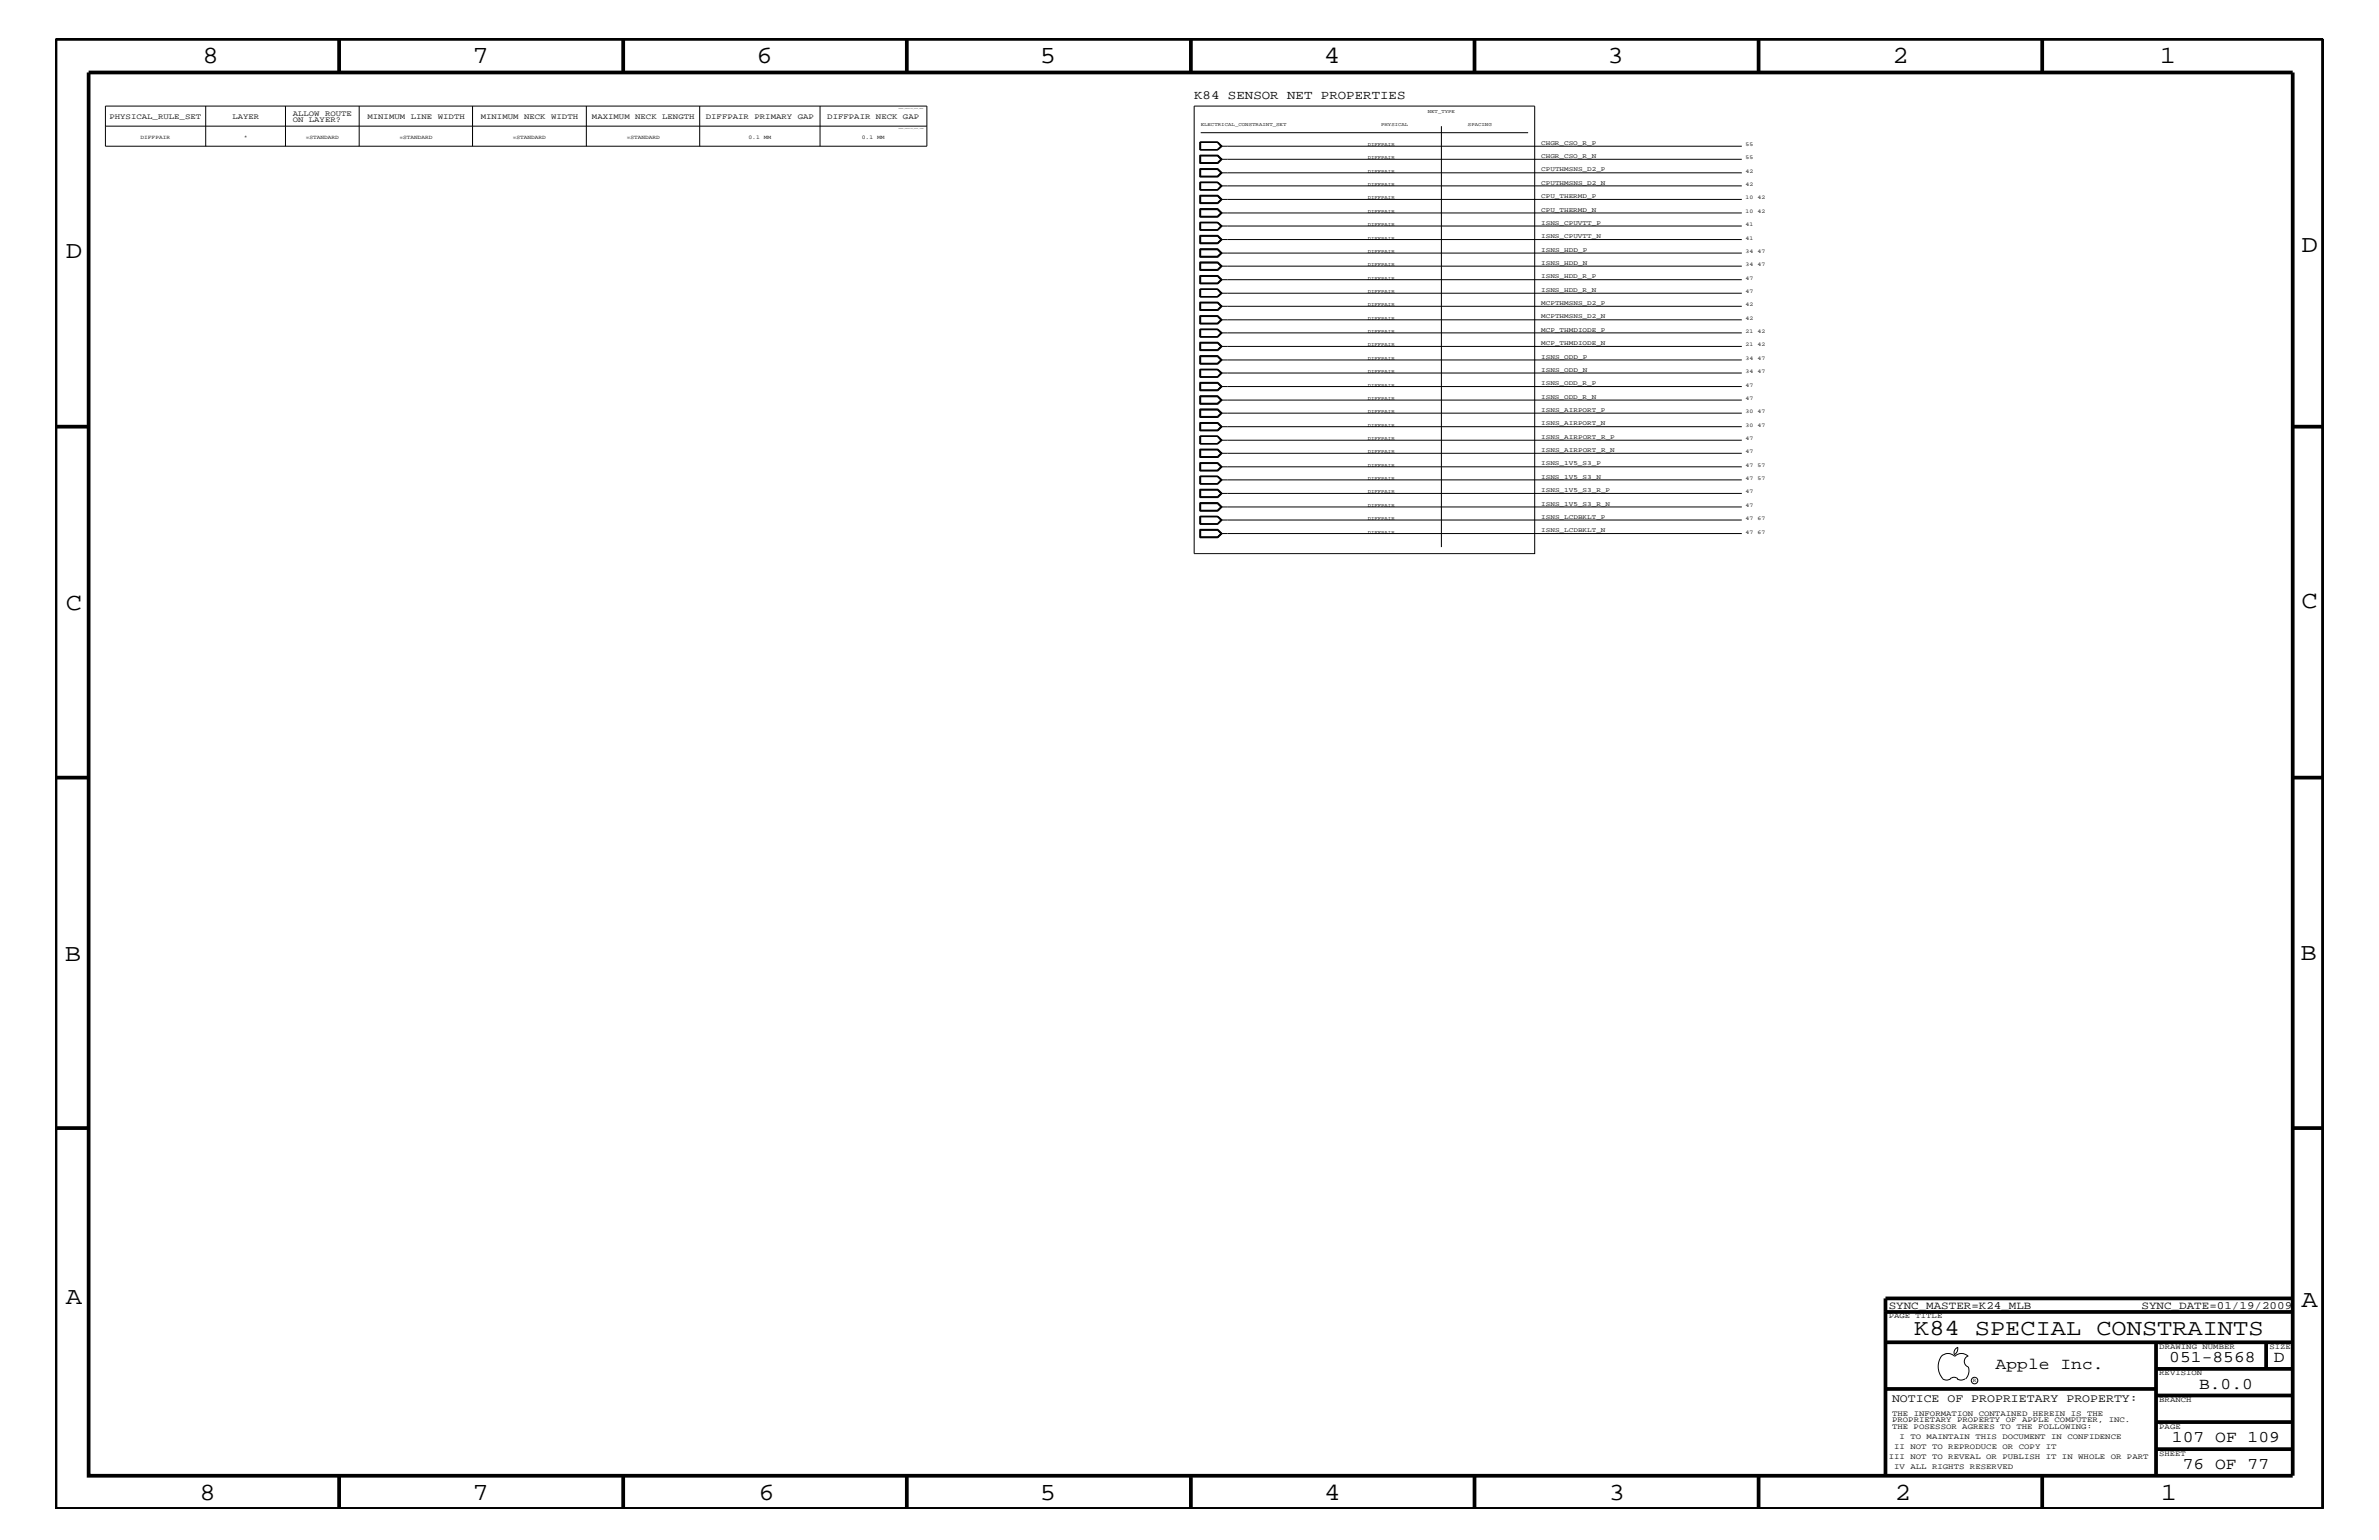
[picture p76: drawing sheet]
<svg xmlns="http://www.w3.org/2000/svg" width="432mm" height="279mm" viewBox="0 0 432 279" stroke-linecap="round" stroke-linejoin="round" font-family="sans-serif">
<defs><g id="words">
<g font-size="4.5">
<text x="36.7" y="11.5">8</text>
<text x="85.8" y="11.5">7</text>
<text x="137.3" y="11.5">6</text>
<text x="188.7" y="11.5">5</text>
<text x="240.3" y="11.5">4</text>
<text x="291.8" y="11.5">3</text>
<text x="343.5" y="11.5">2</text>
<text x="392" y="11.5">1</text>
<text x="11.9" y="46.8">D</text>
<text x="417.7" y="45.7">D</text>
<text x="11.9" y="110.6">C</text>
<text x="417.7" y="110.3">C</text>
<text x="11.8" y="174.3">B</text>
<text x="417.6" y="174.2">B</text>
<text x="11.9" y="236.7">A</text>
<text x="417.7" y="237.1">A</text>
<text x="36.2" y="272.1">8</text>
<text x="85.8" y="272.1">7</text>
<text x="137.7" y="272.1">6</text>
<text x="188.7" y="272.1">5</text>
<text x="240.4" y="272.1">4</text>
<text x="292" y="272.1">3</text>
<text x="343.9" y="272.1">2</text>
<text x="392.2" y="272.1">1</text>
</g>
<text font-size="4.1" x="347.4" y="242.3">K84 SPECIAL CONSTRAINTS</text>
<g font-size="3">
<text x="362.2" y="248.4">Apple Inc.</text>
<text x="393.7" y="247.1">051-8568</text>
<text x="399.2" y="252">B.0.0</text>
<text x="412.7" y="247.1">D</text>
<text x="394.2" y="261.6">107 OF 109</text>
<text x="396.2" y="266.6">76 OF 77</text>
</g>
<text font-size="2.3" x="216.7" y="18">K84 SENSOR NET PROPERTIES</text>
<text font-size="2.1" x="343.4" y="254.4">NOTICE OF PROPRIETARY PROPERTY:</text>
<g font-size="2">
<text x="342.8" y="237.4">SYNC_MASTER=K24_MLB</text>
<text x="388.7" y="237.4">SYNC_DATE=01/19/2009</text>
</g>
<g font-size="1.4">
<text x="19.9" y="21.6">PHYSICAL_RULE_SET</text>
<text x="42.2" y="21.6">LAYER</text>
<text x="53.1" y="21">ALLOW ROUTE</text>
<text x="53.1" y="22.2">ON LAYER?</text>
<text x="66.7" y="21.6">MINIMUM LINE WIDTH</text>
<text x="87.2" y="21.6">MINIMUM NECK WIDTH</text>
<text x="107.4" y="21.6">MAXIMUM NECK LENGTH</text>
<text x="128.1" y="21.6">DIFFPAIR PRIMARY GAP</text>
<text x="150.2" y="21.6">DIFFPAIR NECK GAP</text>
<text x="342.8" y="239.2">PAGE TITLE</text>
<text x="391.9" y="244.7">DRAWING NUMBER</text>
<text x="411.9" y="244.7">SIZE</text>
<text x="391.9" y="249.5">REVISION</text>
<text x="343.4" y="256.8">THE INFORMATION CONTAINED HEREIN IS THE</text>
<text x="391.9" y="254.4">BRANCH</text>
<text x="343.4" y="259.3">THE POSESSOR AGREES TO THE FOLLOWING:</text>
<text x="343.4" y="258">PROPRIETARY PROPERTY OF APPLE COMPUTER, INC.</text>
<text x="343.8" y="262.9">II NOT TO REPRODUCE OR COPY IT</text>
<text x="344.8" y="261.1">I TO MAINTAIN THIS DOCUMENT IN CONFIDENCE</text>
<text x="391.9" y="259.3">PAGE</text>
<text x="342.8" y="264.7">III NOT TO REVEAL OR PUBLISH IT IN WHOLE OR PART</text>
<text x="343.8" y="266.6">IV ALL RIGHTS RESERVED</text>
<text x="391.9" y="264.1">SHEET</text>
</g>
<g font-size="1.2">
<text x="279.7" y="26.3">CHGR_CSO_R_P</text>
<text x="279.7" y="28.6">CHGR_CSO_R_N</text>
<text x="279.7" y="35.9">CPU_THERMD_P</text>
<text x="279.7" y="33.6">CPUTHMSNS_D2_N</text>
<text x="279.7" y="31.1">CPUTHMSNS_D2_P</text>
<text x="279.7" y="40.8">ISNS_CPUVTT_P</text>
<text x="279.7" y="38.4">CPU_THERMD_N</text>
<text x="279.7" y="43.2">ISNS_CPUVTT_N</text>
<text x="279.7" y="45.7">ISNS_HDD_P</text>
<text x="279.7" y="50.5">ISNS_HDD_R_P</text>
<text x="279.7" y="52.9">ISNS_HDD_R_N</text>
<text x="279.7" y="48">ISNS_HDD_N</text>
<text x="279.7" y="55.3">MCPTHMSNS_D2_P</text>
<text x="279.7" y="57.8">MCPTHMSNS_D2_N</text>
<text x="279.7" y="60.2">MCP_THMDIODE_P</text>
<text x="279.7" y="62.6">MCP_THMDIODE_N</text>
<text x="279.7" y="65.1">ISNS_ODD_P</text>
<text x="279.7" y="69.9">ISNS_ODD_R_P</text>
<text x="279.7" y="67.5">ISNS_ODD_N</text>
<text x="279.7" y="72.3">ISNS_ODD_R_N</text>
<text x="279.7" y="77.2">ISNS_AIRPORT_N</text>
<text x="279.7" y="74.7">ISNS_AIRPORT_P</text>
<text x="279.7" y="79.6">ISNS_AIRPORT_R_P</text>
<text x="279.7" y="82">ISNS_AIRPORT_R_N</text>
<text x="279.7" y="86.9">ISNS_1V5_S3_N</text>
<text x="279.7" y="89.3">ISNS_1V5_S3_R_P</text>
<text x="279.7" y="84.4">ISNS_1V5_S3_P</text>
<text x="279.7" y="94.2">ISNS_LCDBKLT_P</text>
<text x="279.7" y="91.7">ISNS_1V5_S3_R_N</text>
<text x="279.7" y="96.5">ISNS_LCDBKLT_N</text>
</g>
<g font-size="1">
<text x="25.5" y="25.3">DIFFPAIR</text>
<text x="44.3" y="25.3">*</text>
<text x="55.5" y="25.3">=STANDARD</text>
<text x="72.5" y="25.3">=STANDARD</text>
<text x="93.1" y="25.3">=STANDARD</text>
<text x="113.7" y="25.3">=STANDARD</text>
<text x="135.8" y="25.3">0.1 MM</text>
<text x="156.4" y="25.3">0.1 MM</text>
<text x="316.8" y="26.5">55</text>
<text x="316.8" y="28.9">55</text>
<text x="316.8" y="33.7">42</text>
<text x="316.8" y="31.4">42</text>
<text x="316.8" y="41">41</text>
<text x="316.8" y="38.6">10</text>
<text x="316.8" y="36.2">10</text>
<text x="319" y="38.6">42</text>
<text x="319" y="36.2">42</text>
<text x="316.8" y="43.5">41</text>
<text x="316.8" y="45.9">34</text>
<text x="319" y="45.9">47</text>
<text x="316.8" y="50.7">47</text>
<text x="316.8" y="53.2">47</text>
<text x="316.8" y="48.3">34</text>
<text x="319" y="48.3">47</text>
<text x="316.8" y="55.6">42</text>
<text x="316.8" y="58">42</text>
<text x="316.8" y="60.4">21</text>
<text x="316.8" y="62.9">21</text>
<text x="316.8" y="65.3">34</text>
<text x="319" y="60.4">42</text>
<text x="319" y="62.9">42</text>
<text x="319" y="65.3">47</text>
<text x="316.8" y="70.1">47</text>
<text x="316.8" y="67.7">34</text>
<text x="319" y="67.7">47</text>
<text x="316.8" y="72.6">47</text>
<text x="316.8" y="77.4">30</text>
<text x="316.8" y="75">30</text>
<text x="319" y="77.4">47</text>
<text x="319" y="75">47</text>
<text x="316.8" y="79.9">47</text>
<text x="316.8" y="82.2">47</text>
<text x="316.8" y="87.1">47</text>
<text x="316.8" y="89.5">47</text>
<text x="316.8" y="84.7">47</text>
<text x="319" y="87.1">57</text>
<text x="319" y="84.7">57</text>
<text x="316.8" y="94.3">47</text>
<text x="316.8" y="92">47</text>
<text x="319" y="94.3">67</text>
<text x="316.8" y="96.8">47</text>
<text x="319" y="96.8">67</text>
<text x="358.1" y="250.7">R</text>
</g>
<g font-size=".9">
<text x="217.9" y="22.9">ELECTRICAL_CONSTRAINT_SET</text>
<text x="250.7" y="22.9">PHYSICAL</text>
<text x="259.2" y="20.4">NET_TYPE</text>
<text x="266.4" y="22.9">SPACING</text>
<text x="248.2" y="26.5">DIFFPAIR</text>
<text x="248.2" y="28.9">DIFFPAIR</text>
<text x="248.2" y="33.7">DIFFPAIR</text>
<text x="248.2" y="31.4">DIFFPAIR</text>
<text x="248.2" y="41">DIFFPAIR</text>
<text x="248.2" y="38.6">DIFFPAIR</text>
<text x="248.2" y="36.2">DIFFPAIR</text>
<text x="248.2" y="43.5">DIFFPAIR</text>
<text x="248.2" y="45.9">DIFFPAIR</text>
<text x="248.2" y="50.7">DIFFPAIR</text>
<text x="248.2" y="53.2">DIFFPAIR</text>
<text x="248.2" y="48.3">DIFFPAIR</text>
<text x="248.2" y="55.6">DIFFPAIR</text>
<text x="248.2" y="58">DIFFPAIR</text>
<text x="248.2" y="60.4">DIFFPAIR</text>
<text x="248.2" y="62.9">DIFFPAIR</text>
<text x="248.2" y="65.3">DIFFPAIR</text>
<text x="248.2" y="70.1">DIFFPAIR</text>
<text x="248.2" y="67.7">DIFFPAIR</text>
<text x="248.2" y="72.6">DIFFPAIR</text>
<text x="248.2" y="77.4">DIFFPAIR</text>
<text x="248.2" y="75">DIFFPAIR</text>
<text x="248.2" y="79.9">DIFFPAIR</text>
<text x="248.2" y="82.2">DIFFPAIR</text>
<text x="248.2" y="87.1">DIFFPAIR</text>
<text x="248.2" y="89.5">DIFFPAIR</text>
<text x="248.2" y="84.7">DIFFPAIR</text>
<text x="248.2" y="94.3">DIFFPAIR</text>
<text x="248.2" y="92">DIFFPAIR</text>
<text x="248.2" y="96.8">DIFFPAIR</text>
</g>
<g font-size=".3">
<text x="163.1" y="19.8">TABLE_PHYSICAL_RULE_HEAD</text>
<text x="163.1" y="23.5">TABLE_PHYSICAL_RULE_ITEM</text>
</g>
</g></defs>
<g fill="none" stroke="#000" stroke-width=".18">
<path d="M19.1 19.2h149.1v7.3h-149.1zM37.3 19.2v7.3M51.8 19.2v7.3M65.2 19.2v7.3M85.8 19.2v7.3M106.4 19.2v7.3M127 19.2v7.3M148.8 19.2v7.3M216.7 19.2h61.9v81.2h-61.9zM19.1 22.9h149.1M217.8 28.1h3.3l.7 .8-.7 .8h-3.3zM217.8 25.8h3.3l.7 .7-.7 .7h-3.3z"/>
<path d="M217.8 30.6h3.3l.7 .8-.7 .7h-3.3zM217.8 33h3.3l.7 .7-.7 .8h-3.3zM217.8 35.4h3.3l.7 .8-.7 .7h-3.3zM217.8 37.9h3.3l.7 .7-.7 .8h-3.3zM217.8 25.8v1.4M217.8 33v1.5M217.8 37.9v1.4h3.2M217.8 27.1h3.2M217.8 25.9h3.2M217.8 34.4h3.2M217.8 33.1h3.2M217.8 38h3.2l.7 .6-.7 .7"/>
<path d="M217.9 28.3h3.1l.6 .6-.6 .6h-3.1zM217.9 25.9v1.2M217.9 30.8h3.1l.6 .6-.6 .5h-3.1zM217.9 33.1v1.3M217.9 35.6h3.1l.6 .6-.6 .6h-3.1zM217.9 38h3.1l.6 .6-.6 .6h-3.1zM217.9 24.1h59.5M221 28.2l.7 .7-.7 .7h-3.2M221 28.2l.7 .7-.7 .8M221 28.2h-3.2v1.5M221 30.7h-3.2v1.3h3.2M221 35.5h-3.2v1.4h3.2"/>
<path d="M221 25.9l.7 .6-.7 .6M221 25.8l.7 .7-.7 .7M221 25.9l.6 .6M221 33.1l.7 .6-.7 .7M221 33l.7 .7-.7 .8M221 33.1l.6 .6M221 30.7l.7 .7-.7 .6M221 35.5l.7 .7-.7 .7M221 37.9l.7 .7-.7 .7M221.6 28.9h94.5M221.6 26.5l-.6 .6M221.6 26.5h94.5"/>
<path d="M221.6 33.7l-.6 .7M221.6 33.7h94.5M221.6 31.4h94.5M221.6 36.2h94.5M221.6 38.6h94.5M261.6 22.9v76.4M217.8 40.3h3.3l.7 .7-.7 .8h-3.3zM217.8 42.7h3.3l.7 .8-.7 .7h-3.3zM217.8 45.2h3.3l.7 .7-.7 .8h-3.3zM217.8 47.5h3.3l.7 .8-.7 .8h-3.3zM217.8 50h3.3l.7 .7-.7 .8h-3.3zM217.8 52.4h3.3l.7 .8-.7 .7h-3.3z"/>
<path d="M217.8 54.8h3.3l.7 .8-.7 .7h-3.3zM217.8 57.3h3.3l.7 .7-.7 .8h-3.3zM217.8 59.7h3.3l.7 .7-.7 .8h-3.3zM217.8 40.3v1.5M217.8 45.2v1.4h3.2l.7-.7-.7-.7M217.8 49.1v-1.5h3.2l.7 .7-.7 .8M217.8 52.4v1.5M217.8 59.7v1.5M217.8 41.7h3.2M217.8 40.4h3.2M217.8 46.5h3.2M217.8 45.2h3.2l.7 .7-.7 .6"/>
<path d="M217.8 47.7h3.2M217.8 53.8h3.2M217.8 52.5h3.2M217.8 59.8h3.2M217.9 40.4v1.3M217.9 42.9h3.1l.6 .6-.6 .6h-3.1zM217.9 47.7v1.2h3.1l.6-.6M217.9 50.2h3.1l.6 .5-.6 .6h-3.1zM217.9 52.5v1.3M217.9 55h3.1l.6 .6-.6 .6h-3.1zM217.9 57.4h3.1l.6 .6-.6 .6h-3.1zM217.9 59.8v1.3"/>
<path d="M221 42.8h-3.2v1.3h3.2M221 50.1h-3.2v1.3h3.2M221 54.9h-3.2v1.4M221 57.3h-3.2v1.4h3.2M221 40.4l.7 .6-.7 .7M221 40.3l.7 .7-.7 .8M221 40.4l.6 .6M221 42.8l.7 .7-.7 .6M221 47.7l.7 .6-.7 .7h-3.2M221 47.7l.6 .6M221 52.5l.7 .7-.7 .6M221 52.4l.7 .8-.7 .7"/>
<path d="M221 52.5l.6 .7M221 50.1l.7 .6-.7 .7M221 57.3l.7 .7-.7 .7M221 54.9l.7 .7-.7 .6h-3.2M221 54.9l.7 .7-.7 .7M221 59.8l.7 .6-.7 .7M221 59.7l.7 .7-.7 .8M221 59.8l.6 .6M221.6 45.9l-.6-.6h-3.1v1.2M221.6 41l-.6 .7M221.6 41h94.5M221.6 45.9l-.6 .6"/>
<path d="M221.6 45.9h94.5M221.6 43.5h94.5M221.6 48.3h94.5M221.6 53.2l-.6 .6M221.6 53.2h94.5M221.6 50.7h94.5M221.6 58h94.5M221.6 55.6h94.5M217.8 62.1h3.3l.7 .8-.7 .7h-3.3zM217.8 64.5h3.3l.7 .8-.7 .8h-3.3zM217.8 67h3.3l.7 .7-.7 .7h-3.3zM217.8 69.4h3.3l.7 .7-.7 .8h-3.3z"/>
<path d="M217.8 71.8h3.3l.7 .8-.7 .7h-3.3zM217.8 74.2h3.3l.7 .8-.7 .7h-3.3zM217.8 76.7h3.3l.7 .7-.7 .8h-3.3zM217.8 79.1h3.3l.7 .8-.7 .6h-3.3zM217.8 64.5v1.5h3.2M217.8 67v1.4M217.8 71.8v1.5h3.2l.7-.7-.7-.8M217.8 75.7v-1.4h3.2l.7 .7-.7 .7M217.8 79.1v1.4M217.8 61.1h3.2M217.8 64.6h3.2l.7 .7-.7 .7M217.8 68.4h3.2"/>
<path d="M217.8 67.1h3.2M217.8 73.2h3.2M217.8 71.9h3.2l.7 .7-.7 .6M217.8 74.4h3.2M217.8 79.2h3.2M217.9 62.3h3.1l.6 .6-.6 .5h-3.1zM217.9 64.7h3.1l.6 .6-.6 .6h-3.1zM217.9 67.1v1.3M217.9 69.5h3.1l.6 .6-.6 .6h-3.1zM217.9 74.4v1.2h3.1l.6-.6M217.9 76.8h3.1l.6 .6-.6 .6h-3.1zM217.9 79.2v1.3"/>
<path d="M221 62.2h-3.2v1.3h3.2M221 69.5h-3.2v1.3h3.2M221 76.7h-3.2v1.4h3.2M221 62.2l.7 .7-.7 .6M221 64.5l.7 .8-.7 .7M221 67.1l.7 .6-.7 .7M221 67l.7 .7-.7 .7M221 67.1l.6 .6M221 69.5l.7 .6-.7 .7M221 74.4l.7 .6-.7 .6h-3.2M221 74.4l.6 .6M221 76.7l.7 .7-.7 .7"/>
<path d="M221 79.2l.7 .7-.7 .6M221 79.1l.7 .8-.7 .6M221 79.2l.6 .7M221.6 72.6l-.6-.6h-3.1v1.2M221.6 60.4l-.6 .7M221.6 60.4h94.5M221.6 62.9h94.5M221.6 65.3h94.5M221.6 67.7l-.6 .7M221.6 67.7h94.5M221.6 70.1h94.5M221.6 72.6l-.6 .6"/>
<path d="M221.6 72.6h94.5M221.6 75h94.5M221.6 77.4h94.5M221.6 79.9l-.6 .6M221.6 79.9h94.5M217.8 81.5h3.3l.7 .7-.7 .8h-3.3zM217.8 83.9h3.3l.7 .8-.7 .8h-3.3zM217.8 86.4h3.3l.7 .7-.7 .7h-3.3zM217.8 88.8h3.3l.7 .7-.7 .8h-3.3zM217.8 91.2h3.3l.7 .8-.7 .7h-3.3zM217.8 93.7h3.3l.7 .6-.7 .8h-3.3zM217.8 96h3.3l.7 .8-.7 .8h-3.3z"/>
<path d="M217.8 86.4v1.4M217.8 91.2v1.5h3.2M217.8 93.7v1.4M217.8 80.5h3.2M217.8 87.7h3.2M217.8 86.5h3.2M217.8 91.3h3.2l.7 .7-.7 .7M217.8 95h3.2M217.8 93.8h3.2M217.9 81.6h3.1l.6 .6-.6 .6h-3.1zM217.9 84.1h3.1l.6 .6-.6 .6h-3.1zM217.9 86.5v1.2"/>
<path d="M217.9 88.9h3.1l.6 .6-.6 .6h-3.1zM217.9 91.4h3.1l.6 .6-.6 .6h-3.1zM217.9 93.8v1.2M217.9 96.2h3.1l.6 .6-.6 .6h-3.1zM221 81.6h-3.2v1.4M221 84h-3.2v1.4h3.2M221 88.8h-3.2v1.4h3.2M221 96.1h-3.2v1.4h3.2M221 81.6l.7 .6-.7 .7h-3.2M221 81.6l.7 .6-.7 .8M221 84l.7 .7-.7 .7M221 86.5l.7 .6-.7 .6"/>
<path d="M221 86.4l.7 .7-.7 .7M221 86.5l.6 .6M221 88.8l.7 .7-.7 .7M221 91.2l.7 .8-.7 .7M221 93.8l.7 .5-.7 .7M221 93.7l.7 .6-.7 .8M221 93.8l.6 .5M221 96.1l.7 .7-.7 .7M221.6 82.2h94.5M221.6 84.7h94.5M221.6 87.1l-.6 .6M221.6 87.1h94.5"/>
<path d="M221.6 89.5h94.5M221.6 92h94.5M221.6 94.3l-.6 .7M221.6 94.3h94.5M221.6 96.8h94.5M352.3 246.1a1.69 1.69 0 0 1 2.5 0 1.72 1.72 0 0 1 2.4 0M352.4 246a3.2 3.2 0 0 0 .4 4.3l.8 .1 .4-.2M354 250.2l.7-.3 .7 .3M355.2 250.2l.7 .2 .7-.2M355.3 244.4v.3a1.18 1.18 0 0 1-.6 1.1M355.4 244.4a.99 .99 0 0 0-.6 1.4M357.2 246a1.04 1.04 0 0 0-.7 1 1.04 1.04 0 0 0 .7 1"/>
<path d="M357.3 248l.1 .7a2.11 2.11 0 0 1-.6 1.5"/>
<circle cx="358.4" cy="250.5" r=".59"/>
</g>
<g fill="none" stroke="#000" stroke-width=".68" stroke-linecap="butt">
<path d="M10.1 7.1h411.5v266.7h-411.5zM16.1 13.2h400v254.5h-400zM61.6 7.1v6.1M113.1 7.1v6.1M164.6 7.1v6.1M216.2 7.1v6.1M267.6 7.1v6.1M319.2 7.1v6.1M370.7 7.1v6.1M10.1 77.4h6M416.1 77.4h5.5M10.1 141.1h6"/>
<path d="M416.1 141.1h5.5M10.1 204.7h6M416.1 204.7h5.5M342.2 238h73.9M416.1 235.6h-73.9v32.1M342.2 243.5h73.9M342.2 252h49.1M391.3 243.5v24.2M391.3 258h24.8M391.3 253.2h24.8M391.3 248.4h24.8M411.3 243.5v4.9"/>
<path d="M61.6 267.7v6.1M113.1 267.7v6.1M164.6 267.7v6.1M216.2 268v5.8M267.6 267.7v6.1M319.2 267.7v6.1M370.7 267.7v6.1M391.3 262.9h24.8"/>
</g>
<use href="#words"/>
</svg>
